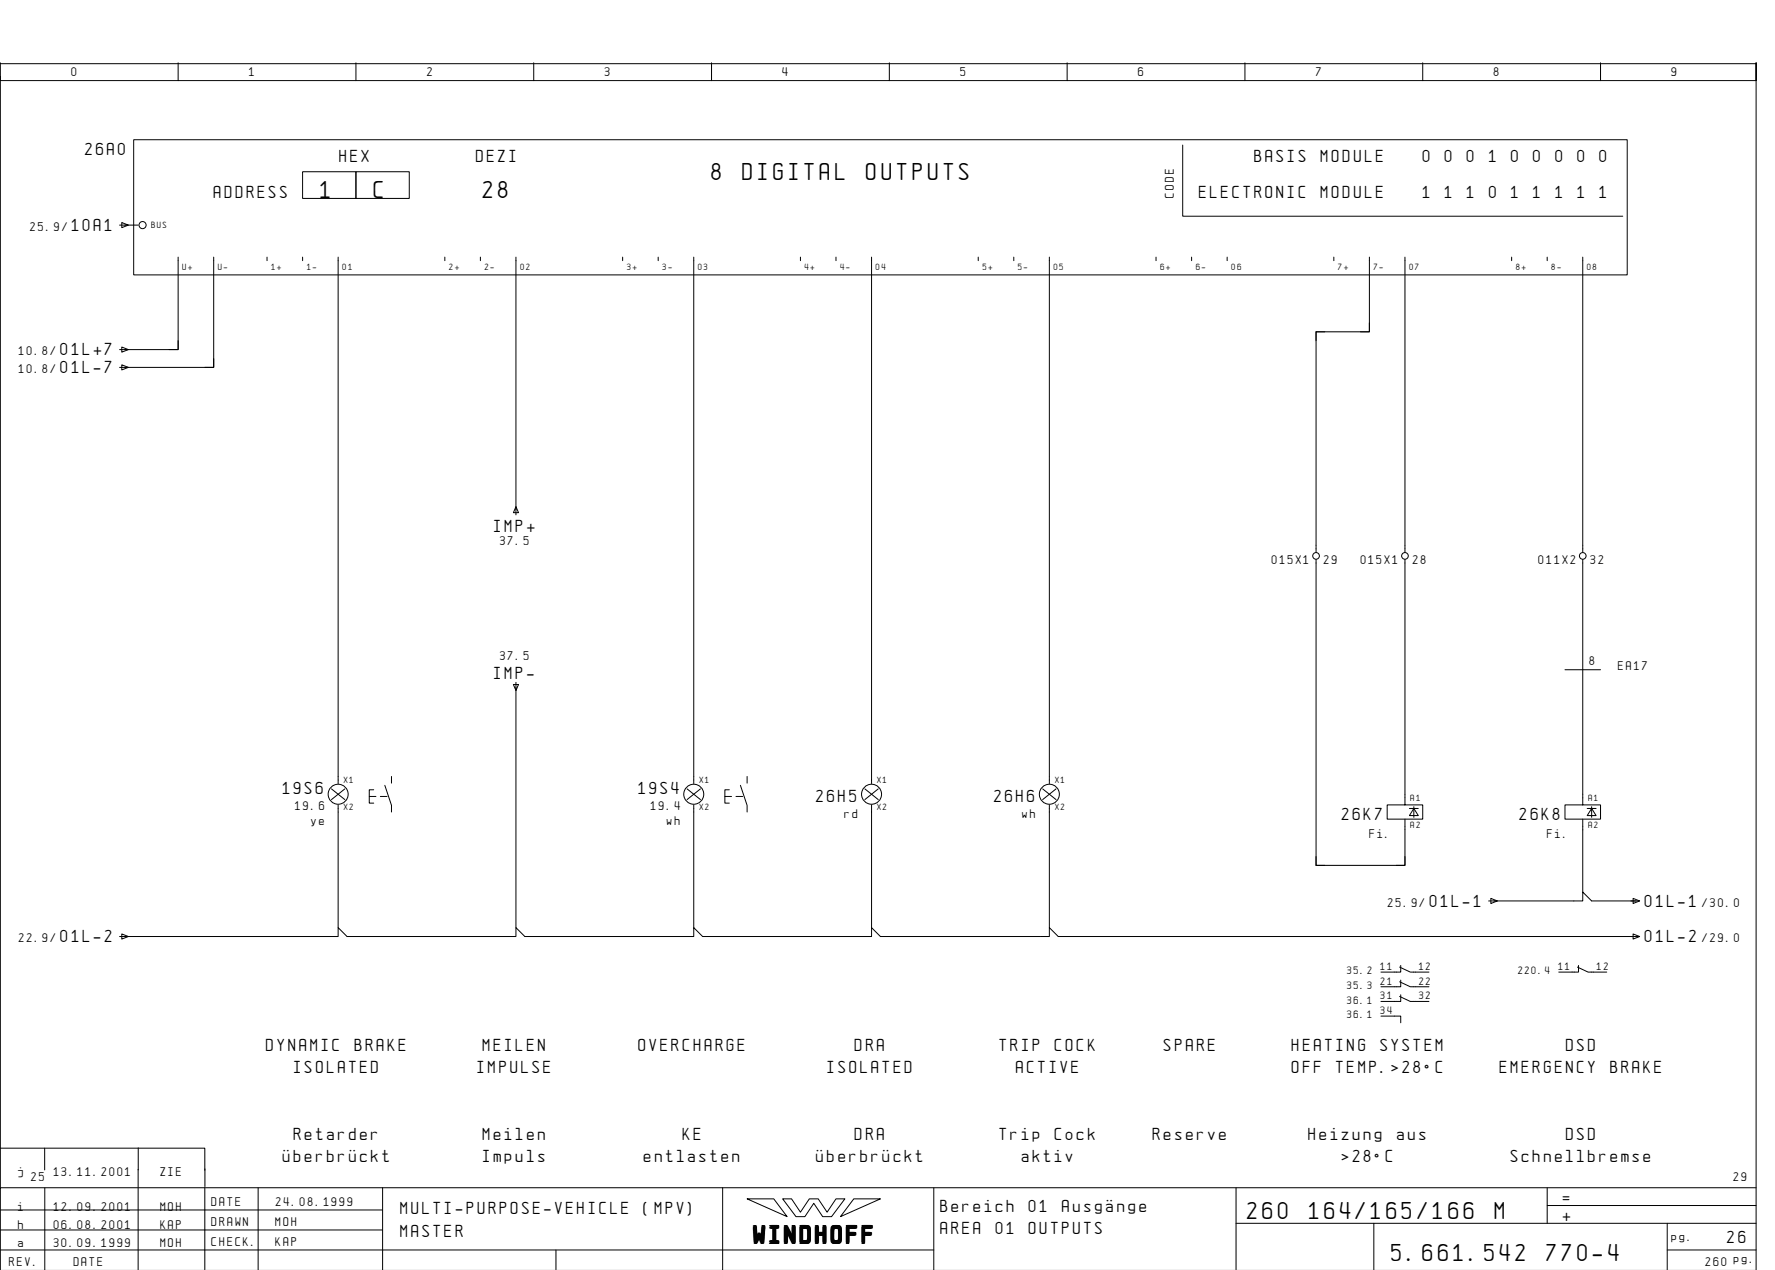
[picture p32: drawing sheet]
<svg xmlns="http://www.w3.org/2000/svg" width="399mm" height="286mm" viewBox="0 0 399 286" stroke-linecap="round" stroke-linejoin="round" font-family="sans-serif">
<defs><g id="words">
<g font-size="4.4">
<text x="160.1" y="40.4">8</text>
<text x="167" y="40.4">DIGITAL</text>
<text x="194.9" y="40.4">OUTPUTS</text>
<text x="72.1" y="44.4">1</text>
<text x="84.1" y="44.4">C</text>
<text x="108.6" y="44.4">28</text>
<text x="280.6" y="274.1">260</text>
<text x="294.5" y="274.1">164/165/166</text>
<text x="336.3" y="274.1">M</text>
<text x="169.5" y="279.3">WINDHOFF</text>
<text x="313.1" y="283.6">5.661.542</text>
<text x="347.9" y="283.6">770-4</text>
</g>
<g font-size="3.1">
<text x="19.1" y="34.9">26A0</text>
<text x="76.3" y="36.4">HEX</text>
<text x="107.1" y="36.4">DEZI</text>
<text x="282.2" y="36.4">BASIS</text>
<text x="297.2" y="36.4">MODULE</text>
<text x="320.1" y="36.4">0</text>
<text x="325.1" y="36.4">0</text>
<text x="330" y="36.4">0</text>
<text x="335" y="36.4">1</text>
<text x="340" y="36.4">0</text>
<text x="345" y="36.4">0</text>
<text x="349.9" y="36.4">0</text>
<text x="354.9" y="36.4">0</text>
<text x="359.9" y="36.4">0</text>
<text x="48.1" y="44.4">ADDRESS</text>
<text x="269.8" y="44.4">ELECTRONIC</text>
<text x="297.2" y="44.4">MODULE</text>
<text x="320.1" y="44.4">1</text>
<text x="325.1" y="44.4">1</text>
<text x="330" y="44.4">1</text>
<text x="335" y="44.4">0</text>
<text x="340" y="44.4">1</text>
<text x="345" y="44.4">1</text>
<text x="349.9" y="44.4">1</text>
<text x="354.9" y="44.4">1</text>
<text x="359.9" y="44.4">1</text>
<text x="16.1" y="51.9">10A1</text>
<text x="13.6" y="79.9">01L+7</text>
<text x="13.6" y="83.9">01L-7</text>
<text x="111.1" y="119.6">IMP+</text>
<text x="111.1" y="152.6">IMP-</text>
<text x="63.6" y="178.6">19S6</text>
<text x="143.6" y="178.6">19S4</text>
<text x="183.6" y="180.4">26H5</text>
<text x="223.6" y="180.4">26H6</text>
<text x="301.9" y="184.4">26K7</text>
<text x="341.9" y="184.4">26K8</text>
<text x="321.6" y="203.9">01L-1</text>
<text x="370.1" y="203.9">01L-1</text>
<text x="13.6" y="211.9">01L-2</text>
<text x="370.1" y="211.9">01L-2</text>
<text x="59.9" y="236.4">DYNAMIC</text>
<text x="79.8" y="236.4">BRAKE</text>
<text x="108.6" y="236.4">MEILEN</text>
<text x="143.6" y="236.4">OVERCHARGE</text>
<text x="192.3" y="236.4">DRA</text>
<text x="224.9" y="236.4">TRIP</text>
<text x="237.3" y="236.4">COCK</text>
<text x="261.9" y="236.4">SPARE</text>
<text x="290.7" y="236.4">HEATING</text>
<text x="310.6" y="236.4">SYSTEM</text>
<text x="352.3" y="236.4">DSD</text>
<text x="66.1" y="241.4">ISOLATED</text>
<text x="107.4" y="241.4">IMPULSE</text>
<text x="186.1" y="241.4">ISOLATED</text>
<text x="228.6" y="241.4">ACTIVE</text>
<text x="290.7" y="241.4">OFF</text>
<text x="300.6" y="241.4">TEMP.&gt;28¯C</text>
<text x="337.4" y="241.4">EMERGENCY</text>
<text x="362.3" y="241.4">BRAKE</text>
<text x="66.1" y="256.4">Retarder</text>
<text x="108.6" y="256.4">Meilen</text>
<text x="153.6" y="256.4">KE</text>
<text x="192.3" y="256.4">DRA</text>
<text x="224.9" y="256.4">Trip</text>
<text x="237.3" y="256.4">Cock</text>
<text x="259.4" y="256.4">Reserve</text>
<text x="294.4" y="256.4">Heizung</text>
<text x="314.3" y="256.4">aus</text>
<text x="352.3" y="256.4">DSD</text>
<text x="63.6" y="261.4">ÅberbrÅckt</text>
<text x="108.6" y="261.4">Impuls</text>
<text x="144.9" y="261.4">entlasten</text>
<text x="183.6" y="261.4">ÅberbrÅckt</text>
<text x="229.9" y="261.4">aktiv</text>
<text x="301.9" y="261.4">&gt;28¯C</text>
<text x="339.9" y="261.4">Schnellbremse</text>
<text x="90.1" y="273.1">MULTI-PURPOSE-VEHICLE</text>
<text x="144.8" y="273.1">(MPV)</text>
<text x="211.6" y="272.6">Bereich</text>
<text x="231.5" y="272.6">01</text>
<text x="238.9" y="272.6">AusgÑnge</text>
<text x="351.6" y="270.6">=</text>
<text x="351.6" y="274.6">+</text>
<text x="90.1" y="278.1">MASTER</text>
<text x="211.6" y="277.6">AREA</text>
<text x="224" y="277.6">01</text>
<text x="231.5" y="277.6">OUTPUTS</text>
<text x="388.6" y="279.6">26</text>
</g>
<g font-size="2.3">
<text x="16.1" y="17.1">0</text>
<text x="56.1" y="17.1">1</text>
<text x="96.1" y="17.1">2</text>
<text x="136.1" y="17.1">3</text>
<text x="176.1" y="17.1">4</text>
<text x="216.1" y="17.1">5</text>
<text x="256.1" y="17.1">6</text>
<text x="296.1" y="17.1">7</text>
<text x="336.1" y="17.1">8</text>
<text x="376.1" y="17.1">9</text>
<text x="264.1" y="44.4" transform="rotate(-90 264.1 44.4)">CODE</text>
<text x="6.8" y="51.9">25.9/</text>
<text x="4.2" y="79.9">10.8/</text>
<text x="4.2" y="83.9">10.8/</text>
<text x="112.5" y="122.6">37.5</text>
<text x="286.1" y="126.9">015X1</text>
<text x="297.8" y="126.9">29</text>
<text x="306.1" y="126.9">015X1</text>
<text x="317.8" y="126.9">28</text>
<text x="346.1" y="126.9">011X2</text>
<text x="357.8" y="126.9">32</text>
<text x="112.5" y="148.5">37.5</text>
<text x="357.6" y="149.6">8</text>
<text x="364.1" y="150.6">EA17</text>
<text x="66.4" y="182.1">19.6</text>
<text x="70" y="185.6">ye</text>
<text x="146.4" y="182.1">19.4</text>
<text x="150" y="185.6">wh</text>
<text x="190" y="183.9">rd</text>
<text x="230" y="183.9">wh</text>
<text x="308.1" y="188.4">Fi.</text>
<text x="348.1" y="188.4">Fi.</text>
<text x="312.2" y="203.9">25.9/</text>
<text x="383" y="203.9">/30.0</text>
<text x="4.2" y="211.9">22.9/</text>
<text x="383" y="211.9">/29.0</text>
<text x="4.1" y="264.4">j</text>
<text x="7" y="265.6">25</text>
<text x="12.1" y="264.4">13.11.2001</text>
<text x="36.1" y="264.4">ZIE</text>
<text x="390" y="265.6">29</text>
<text x="4.1" y="272.4">i</text>
<text x="12.1" y="272.4">12.09.2001</text>
<text x="36.1" y="272.4">MOH</text>
<text x="47.6" y="271.1">DATE</text>
<text x="47.6" y="275.6">DRAWN</text>
<text x="62" y="275.6">MOH</text>
<text x="62.1" y="271.1">24.08.1999</text>
<text x="4.1" y="276.4">h</text>
<text x="4.1" y="280.4">a</text>
<text x="12.1" y="276.4">06.08.2001</text>
<text x="12.1" y="280.4">30.09.1999</text>
<text x="36.1" y="276.4">KAP</text>
<text x="36.1" y="280.4">MOH</text>
<text x="47.6" y="280.1">CHECK.</text>
<text x="62" y="280.1">KAP</text>
<text x="376.1" y="279.1">pg.</text>
<text x="2.1" y="284.6">REV.</text>
<text x="16.6" y="284.6">DATE</text>
<text x="383.7" y="284.6">260 pg.</text>
</g>
<g font-size="1.9">
<text x="303" y="219.1">35.2</text>
<text x="310.6" y="218.1">11</text>
<text x="310.6" y="221.4">21</text>
<text x="319.3" y="218.1">12</text>
<text x="319.3" y="221.4">22</text>
<text x="341.5" y="219.1">220.4</text>
<text x="350.6" y="218.1">11</text>
<text x="359.3" y="218.1">12</text>
<text x="303" y="222.5">35.3</text>
<text x="303" y="225.8">36.1</text>
<text x="310.6" y="224.7">31</text>
<text x="319.3" y="224.7">32</text>
<text x="303" y="229">36.1</text>
<text x="310.6" y="228">34</text>
</g>
<g font-size="1.6">
<text x="34.1" y="51.3">BUS</text>
<text x="41.1" y="60.8">U+</text>
<text x="49.1" y="60.8">U-</text>
<text x="61.1" y="60.8">1+</text>
<text x="69.1" y="60.8">1-</text>
<text x="77.1" y="60.8">01</text>
<text x="101.1" y="60.8">2+</text>
<text x="109.1" y="60.8">2-</text>
<text x="117.1" y="60.8">02</text>
<text x="141.1" y="60.8">3+</text>
<text x="149.1" y="60.8">3-</text>
<text x="157.1" y="60.8">03</text>
<text x="181.1" y="60.8">4+</text>
<text x="189.1" y="60.8">4-</text>
<text x="197.1" y="60.8">04</text>
<text x="221.1" y="60.8">5+</text>
<text x="229.1" y="60.8">5-</text>
<text x="237.1" y="60.8">05</text>
<text x="261.1" y="60.8">6+</text>
<text x="269.1" y="60.8">6-</text>
<text x="277.1" y="60.8">06</text>
<text x="301.1" y="60.8">7+</text>
<text x="309.1" y="60.8">7-</text>
<text x="317.1" y="60.8">07</text>
<text x="341.1" y="60.8">8+</text>
<text x="349.1" y="60.8">8-</text>
<text x="357.1" y="60.8">08</text>
<text x="77.4" y="176.1">X1</text>
<text x="157.4" y="176.1">X1</text>
<text x="197.4" y="176.1">X1</text>
<text x="237.4" y="176.1">X1</text>
<text x="77.4" y="182.1">X2</text>
<text x="157.4" y="182.1">X2</text>
<text x="197.4" y="182.1">X2</text>
<text x="237.4" y="182.1">X2</text>
<text x="317.4" y="180.1">A1</text>
<text x="357.4" y="180.1">A1</text>
<text x="317.4" y="186.1">A2</text>
<text x="357.4" y="186.1">A2</text>
</g>
</g></defs>
<g fill="none" stroke="#000" stroke-width=".22">
<path d="M.1 14.1v4h395v-4v271.6M.1 17.1v250M.1 14.3h395M40.1 14.1v4M80.1 14.1v4M120.1 14.1v4M160.1 14.1v4M200.1 14.1v4M240.1 14.1v4M280.1 14.1v4M320.1 14.1v4M360.1 14.1v4"/>
<path d="M30.1 31.4h336v30.4h-336zM68.1 38.6h12v6h-12zM80.1 38.6h12v6h-12zM266.1 32.6v16h99M26.9 50.6h4.2M27.4 50l1.5 .6-1.5 .6zM40.1 57.8v20.8h-12M48.1 57.8v24.8h-20M60.1 57.8v.8M68.1 57.8v.8M76.1 57.8v118.4M100.1 57.8v.8"/>
<path d="M108.1 57.8v.8M116.1 57.8v58M140.1 57.8v.8M148.1 57.8v.8M156.1 57.8v118.4M180.1 57.8v.8M188.1 57.8v.8M196.1 57.8v118.4M220.1 57.8v.8M228.1 57.8v.8M236.1 57.8v118.4M260.1 57.8v.8"/>
<path d="M268.1 57.8v.8M276.1 57.8v.8M300.1 57.8v.8M308.1 57.8v16.8h-12v49.6M316.1 57.8v66.4M340.1 57.8v.8M348.1 57.8v.8M356.1 57.8v66.4M26.9 78.6h1.9M27.4 78l1.5 .6-1.5 .6zM40.1 76.6v2h-2M298.1 74.6h-2v2"/>
<path d="M308.1 72.6v2h-2M26.9 82.6h1.9M27.4 82l1.5 .6-1.5 .6zM48.1 80.6v2h-2M116.1 113.9l.6 1.4h-1.2zM296.1 125.8v68.8h20v-10.4M316.1 125.8v55.2h-4v3.2h8v-3.2h-4M356.1 125.8v55.2h-4v3.2h8v-3.2h-4M115.5 153.9h1.2l-.6 1.4zM116.1 153.5v55.1M352.1 150.6h8M74.6 177.4l3 2.4"/>
<path d="M77.6 177.4l-3 2.4M83.1 179.1h1.5M84.1 177.6h-1v3h1M85.6 179.1h1.5M86.6 176.6l1.5 4.5v1.5M88.1 174.6v1.5M154.6 177.4l3 2.4M157.6 177.4l-3 2.4M163.1 179.1h1.5M164.1 177.6h-1v3h1M165.6 179.1h1.5M166.6 176.6l1.5 4.5v1.5"/>
<path d="M168.1 174.6v1.5M194.6 177.4l3 2.4M197.6 177.4l-3 2.4M234.6 177.4l3 2.4M237.6 177.4l-3 2.4M76.1 181v27.6M156.1 181v27.6M196.1 181v27.6M236.1 181v27.6M296.1 192.6v2h2M316.1 192.6v2h-2M317.1 181.8h2"/>
<path d="M318.1 181.8l1 1.6h-2zM318.1 181.4v2.4M356.1 184.2v16.4M357.1 181.8h2M358.1 181.8l1 1.6h-2zM358.1 181.4v2.4M27.4 210l1.5 .6-1.5 .6zM314.9 217.5l2.4 1.1h4.2M315.1 217.1v1.5h-4.4M335.4 202l1.5 .6-1.5 .6zM354.9 217.5l2.4 1.1h4.2M355.1 217.1v1.5h-4.4"/>
<path d="M367.4 202l1.5 .6-1.5 .6zM367.4 210l1.5 .6-1.5 .6zM368.8 210.6h-130.7l-2-2v2h-38l-2-2v2h-38l-2-2v2h-38l-2-2v2h-38l-2-2v2h-49.2M368.8 202.6h-10.7l-2-2v2h-21.2M310.7 228.5h4.4v1.5M310.7 225.2h3.5M314.9 220.8l2.4 1.1h4.2M314.9 224.1l2.4 1.1h.7M315.1 220.4v1.5h-4.4M315.1 223.7v1.5h-.9M318 225.2h3.5M.1 258.2h46v5"/>
<path d="M10.1 258.2v4.9M31.1 258.1v8.9M10.1 267.1v18.5M31.1 267.1v18.5M46.1 267.1v18.6M46.1 262.9v4M58.1 267.1v18.6M86.1 272.1h-86M86.1 276.6h-86M86.1 267.1v18.6M162.6 267.1v18.6M168.1 269.6h6l3 4z"/>
<path d="M176.1 269.6h2l2 3 2-3h2l2 3 2-3h2l-3 4h-2l-2-3-2 3h-2zM192.1 269.6h6l-9 4zM210.1 267.1v18.6M278.1 275.1h117M278.1 267.1v18.6M309.1 275.1v10.6M348.1 271.1h47M348.1 267.1v8M375.1 275.1v10.6M395.1 267.1h-395v18.6M125.1 281.1v4.6M210.1 281.1h-210"/>
<path d="M375.1 281.1h20"/>
<circle cx="32.1" cy="50.6" r=".8"/>
<circle cx="296.1" cy="125" r=".75"/>
<circle cx="316.1" cy="125" r=".75"/>
<circle cx="356.1" cy="125" r=".75"/>
<circle cx="76.1" cy="178.6" r="2.25"/>
<circle cx="156.1" cy="178.6" r="2.25"/>
<circle cx="196.1" cy="178.6" r="2.25"/>
<circle cx="236.1" cy="178.6" r="2.25"/>
</g>
<use href="#words"/>
</svg>
